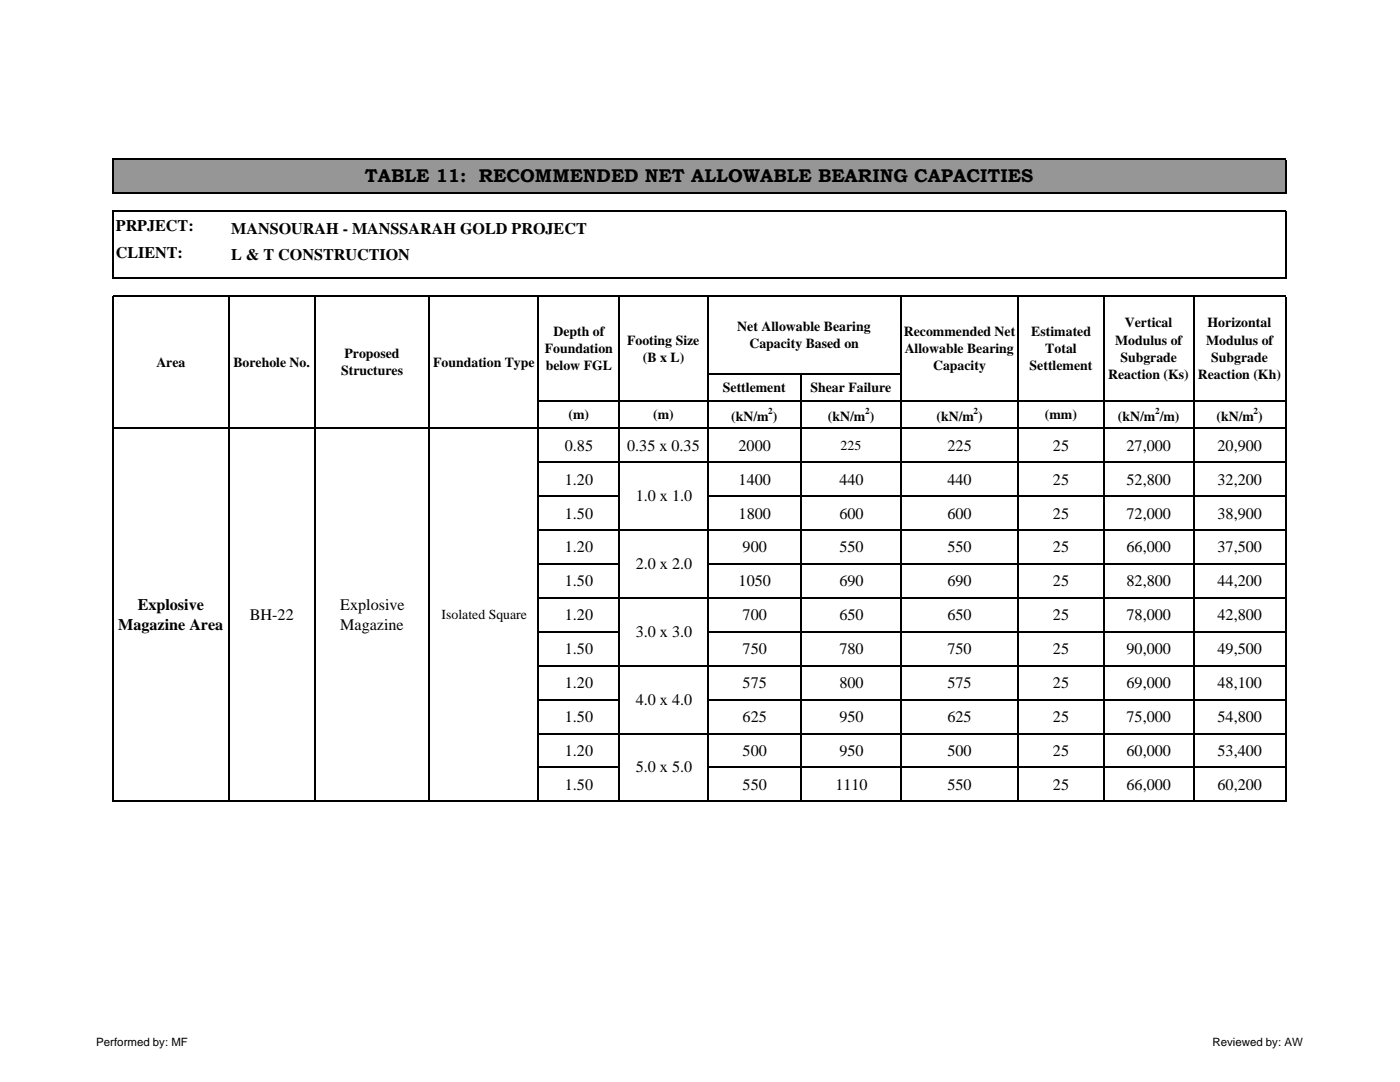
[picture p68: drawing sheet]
<svg xmlns="http://www.w3.org/2000/svg" width="279mm" height="216mm" viewBox="0 0 279 216" stroke-linecap="round" stroke-linejoin="round" font-family="sans-serif">
<defs><g id="words">
<text font-size="3.7" x="72.8" y="36.4">TABLE 11: RECOMMENDED NET ALLOWABLE BEARING CAPACITIES</text>
<g font-size="3.2">
<text x="23.1" y="46.1">PRPJECT:</text>
<text x="46.1" y="46.6">MANSOURAH - MANSSARAH GOLD PROJECT</text>
<text x="23.1" y="51.4">CLIENT:</text>
<text x="46.1" y="51.9">L &amp; T CONSTRUCTION</text>
<text x="112.7" y="89.9">0.85</text>
<text x="125.2" y="89.9">0.35 x 0.35</text>
<text x="147.4" y="89.9">2000</text>
<text x="189.1" y="89.9">225</text>
<text x="210.1" y="89.9">25</text>
<text x="224.8" y="89.9">27,000</text>
<text x="243" y="89.9">20,900</text>
<text x="112.7" y="96.7">1.20</text>
<text x="126.9" y="99.9">1.0 x 1.0</text>
<text x="147.4" y="96.7">1400</text>
<text x="167.5" y="96.7">440</text>
<text x="189.1" y="96.7">440</text>
<text x="210.1" y="96.7">25</text>
<text x="224.8" y="96.7">52,800</text>
<text x="243" y="96.7">32,200</text>
<text x="112.7" y="103.5">1.50</text>
<text x="147.4" y="103.5">1800</text>
<text x="167.5" y="103.5">600</text>
<text x="189.1" y="103.5">600</text>
<text x="210.1" y="103.5">25</text>
<text x="224.8" y="103.5">72,000</text>
<text x="243" y="103.5">38,900</text>
<text x="112.7" y="110.2">1.20</text>
<text x="126.9" y="113.5">2.0 x 2.0</text>
<text x="148.2" y="110.2">900</text>
<text x="167.5" y="110.2">550</text>
<text x="189.1" y="110.2">550</text>
<text x="210.1" y="110.2">25</text>
<text x="224.8" y="110.2">66,000</text>
<text x="243" y="110.2">37,500</text>
<text x="112.7" y="117">1.50</text>
<text x="147.4" y="117">1050</text>
<text x="167.5" y="117">690</text>
<text x="189.1" y="117">690</text>
<text x="210.1" y="117">25</text>
<text x="224.8" y="117">82,800</text>
<text x="243" y="117">44,200</text>
<text x="23.6" y="125.7">Magazine Area</text>
<text x="27.5" y="121.8">Explosive</text>
<text x="49.9" y="123.7">BH-22</text>
<text x="67.9" y="121.7">Explosive</text>
<text x="67.9" y="125.6">Magazine</text>
<text x="112.7" y="123.8">1.20</text>
<text x="148.2" y="123.8">700</text>
<text x="167.5" y="123.8">650</text>
<text x="189.1" y="123.8">650</text>
<text x="210.1" y="123.8">25</text>
<text x="224.8" y="123.8">78,000</text>
<text x="243" y="123.8">42,800</text>
<text x="112.7" y="130.6">1.50</text>
<text x="126.9" y="127">3.0 x 3.0</text>
<text x="148.2" y="130.6">750</text>
<text x="167.5" y="130.6">780</text>
<text x="189.1" y="130.6">750</text>
<text x="210.1" y="130.6">25</text>
<text x="224.8" y="130.6">90,000</text>
<text x="243" y="130.6">49,500</text>
<text x="112.7" y="137.3">1.20</text>
<text x="148.2" y="137.3">575</text>
<text x="167.5" y="137.3">800</text>
<text x="189.1" y="137.3">575</text>
<text x="210.1" y="137.3">25</text>
<text x="224.8" y="137.3">69,000</text>
<text x="243" y="137.3">48,100</text>
<text x="126.9" y="140.6">4.0 x 4.0</text>
<text x="112.7" y="144.1">1.50</text>
<text x="148.2" y="144.1">625</text>
<text x="167.5" y="144.1">950</text>
<text x="189.1" y="144.1">625</text>
<text x="210.1" y="144.1">25</text>
<text x="224.8" y="144.1">75,000</text>
<text x="243" y="144.1">54,800</text>
<text x="112.7" y="150.9">1.20</text>
<text x="126.9" y="154.1">5.0 x 5.0</text>
<text x="148.2" y="150.9">500</text>
<text x="167.5" y="150.9">950</text>
<text x="189.1" y="150.9">500</text>
<text x="210.1" y="150.9">25</text>
<text x="224.8" y="150.9">60,000</text>
<text x="243" y="150.9">53,400</text>
<text x="112.7" y="157.7">1.50</text>
<text x="148.2" y="157.7">550</text>
<text x="166.7" y="157.7">1110</text>
<text x="189.1" y="157.7">550</text>
<text x="210.1" y="157.7">25</text>
<text x="224.8" y="157.7">66,000</text>
<text x="243" y="157.7">60,200</text>
</g>
<g font-size="2.8">
<text x="224.5" y="65.3">Vertical</text>
<text x="241" y="65.3">Horizontal</text>
<text x="68.7" y="71.5">Proposed</text>
<text x="108.7" y="70.5">Foundation</text>
<text x="110.4" y="67.1">Depth of</text>
<text x="125.1" y="68.7">Footing Size</text>
<text x="147.2" y="66">Net Allowable Bearing</text>
<text x="149.6" y="69.5">Capacity Based on</text>
<text x="180.4" y="67.1">Recommended Net</text>
<text x="180.6" y="70.5">Allowable Bearing</text>
<text x="205.8" y="67.1">Estimated</text>
<text x="208.6" y="70.5">Total</text>
<text x="222.5" y="68.7">Modulus of</text>
<text x="240.7" y="68.8">Modulus of</text>
<text x="31.2" y="73.2">Area</text>
<text x="46.6" y="73.2">Borehole No.</text>
<text x="68.1" y="74.9">Structures</text>
<text x="86.4" y="73.2">Foundation Type</text>
<text x="108.9" y="73.9">below FGL</text>
<text x="128.3" y="72.2">(B x L)</text>
<text x="186.2" y="73.9">Capacity</text>
<text x="205.5" y="73.9">Settlement</text>
<text x="221.1" y="75.6">Reaction (Ks)</text>
<text x="223.6" y="72.2">Subgrade</text>
<text x="239.1" y="75.6">Reaction (Kh)</text>
<text x="241.7" y="72.2">Subgrade</text>
<text x="113.5" y="83.7">(m)</text>
<text x="130.3" y="83.7">(m)</text>
<text x="144.3" y="78.3">Settlement</text>
<text x="145.9" y="84">(kN/m )</text>
<text x="161.8" y="78.3">Shear Failure</text>
<text x="165.2" y="84">(kN/m )</text>
<text x="186.9" y="84">(kN/m )</text>
<text x="208.5" y="83.7">(mm)</text>
<text x="223.1" y="84">(kN/m /m)</text>
<text x="242.8" y="84">(kN/m )</text>
<text x="167.8" y="89.7">225</text>
<text x="88.1" y="123.5">Isolated Square</text>
</g>
<g font-size="2.3">
<text x="19.2" y="208.6">Performed by: MF</text>
<text x="242" y="208.6">Reviewed by: AW</text>
</g>
<g font-size="1.8">
<text x="153.3" y="82.6">2</text>
<text x="172.6" y="82.6">2</text>
<text x="194.3" y="82.6">2</text>
<text x="230.5" y="82.6">2</text>
<text x="250.2" y="82.6">2</text>
</g>
</g></defs>
<path d="M22.7 31.9h233.9v6.7h-233.9z" fill="#969696"/>
<g fill="#fff">
<path d="M22.7 42.2h22.9v10.7h-22.9z"/>
<path d="M45.6 85.4h61.9v6.8h-61.9z"/>
<path d="M45.6 92.2h61.9v6.8h-61.9z"/>
<path d="M123.6 92.2h36.3v6.8h-36.3z"/>
<path d="M45.6 98.9h61.9v6.8h-61.9z"/>
<path d="M123.6 98.9h36.3v6.8h-36.3z"/>
<path d="M45.6 105.7h61.9v6.8h-61.9z"/>
<path d="M123.6 105.7h36.3v6.8h-36.3z"/>
<path d="M45.6 112.5h61.9v6.8h-61.9z"/>
<path d="M123.6 112.5h36.3v6.8h-36.3z"/>
<path d="M45.6 119.3h61.9v6.8h-61.9z"/>
<path d="M123.6 119.3h36.3v6.8h-36.3z"/>
<path d="M45.6 126h61.9v6.8h-61.9z"/>
<path d="M123.6 126h36.3v6.8h-36.3z"/>
<path d="M45.6 132.8h61.9v6.8h-61.9z"/>
<path d="M123.6 132.8h36.3v6.8h-36.3z"/>
<path d="M45.6 139.6h61.9v6.8h-61.9z"/>
<path d="M123.6 139.6h36.3v6.8h-36.3z"/>
<path d="M45.6 146.3h61.9v6.9h-61.9z"/>
<path d="M123.6 146.3h36.3v6.9h-36.3z"/>
<path d="M45.6 153.1h61.9v6.8h-61.9z"/>
<path d="M123.6 153.1h36.3v6.8h-36.3z"/>
</g>
<g fill="none" stroke="#000" stroke-width=".21">
<path d="M22.6 31.7v7M22.7 31.8h234M22.7 38.6h234M256.6 31.9v6.8M22.6 42.1v13.6M22.6 59.1v100.9M22.7 42.2h234M22.7 55.6h234M22.7 59.2h234M45.6 59.3v100.7M62.8 59.3v100.7M85.7 59.3v100.7"/>
<path d="M107.5 59.3v100.7M123.6 59.3v100.7M141.2 59.3v100.7M179.8 59.3v100.7M203.2 59.3v100.7M220.3 59.3v100.7M238.2 59.3v100.7M256.6 42.3v13.4M256.6 59.3v100.7M107.6 80h149.1M141.3 74.6h38.6M159.9 74.7v85.3"/>
<path d="M22.7 85.4h234M107.6 99h16.1M107.6 92.2h149.1M141.3 99h115.4M107.6 112.5h16.1M107.6 105.7h149.1M107.6 119.3h149.1M141.3 112.5h115.4M107.6 126h16.1M107.6 139.6h16.1M107.6 132.8h149.1M141.3 126h115.4"/>
<path d="M141.3 139.6h115.4M22.7 159.9h234M107.6 153.1h16.1M107.6 146.4h149.1M141.3 153.1h115.4"/>
</g>
<use href="#words"/>
</svg>
